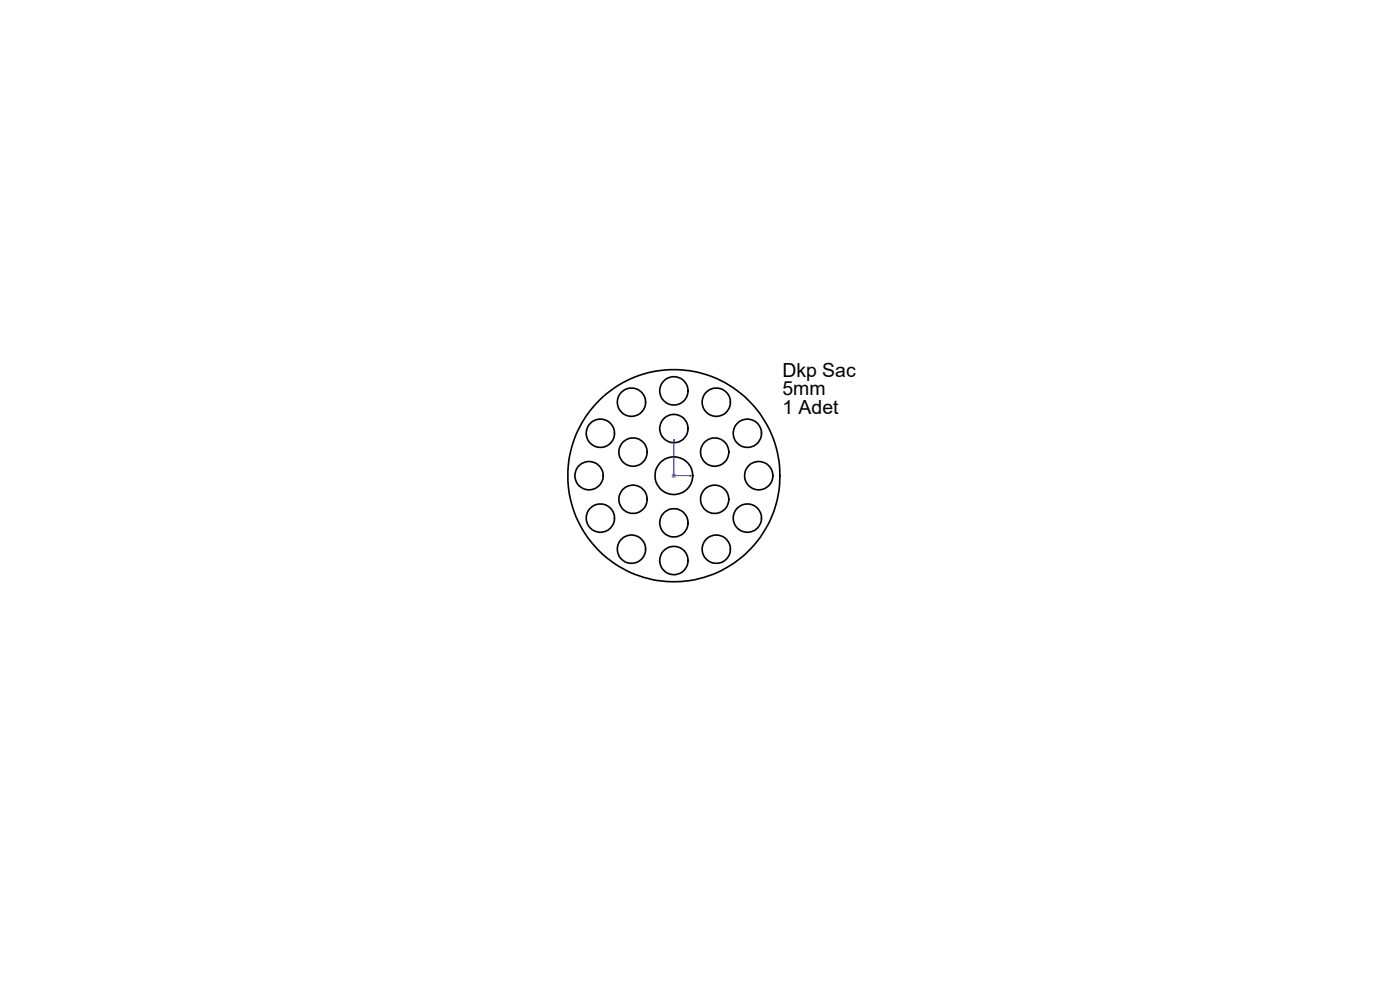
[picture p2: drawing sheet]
<svg xmlns="http://www.w3.org/2000/svg" width="297mm" height="210mm" viewBox="0 0 297 210" stroke-linecap="round" stroke-linejoin="round" font-family="sans-serif">
<defs><g id="words">
<g font-size="4.1">
<text x="166" y="79.9">Dkp Sac</text>
<text x="166" y="83.9">5mm</text>
<text x="166" y="87.9">1 Adet</text>
</g>
</g></defs>
<g fill="none" stroke="#000" stroke-width=".35">
<circle cx="127.4" cy="91.9" r="2.99"/>
<circle cx="133.9" cy="85.3" r="3"/>
<circle cx="134.3" cy="95.9" r="3"/>
<circle cx="143" cy="82.9" r="2.99"/>
<circle cx="143" cy="90.9" r="2.99"/>
<circle cx="151.6" cy="95.9" r="3"/>
<circle cx="151.9" cy="85.3" r="3"/>
<circle cx="158.5" cy="91.9" r="2.99"/>
<circle cx="125" cy="100.9" r="2.99"/>
<circle cx="127.3" cy="109.9" r="3"/>
<circle cx="134" cy="116.5" r="2.99"/>
<circle cx="134.3" cy="105.9" r="3"/>
<circle cx="142.9" cy="118.9" r="3"/>
<circle cx="143" cy="100.9" r="22.5"/>
<circle cx="143" cy="110.9" r="2.99"/>
<circle cx="143" cy="100.9" r="4"/>
<circle cx="151.6" cy="105.9" r="3"/>
<circle cx="151.9" cy="116.5" r="2.99"/>
<circle cx="158.5" cy="109.9" r="3"/>
<circle cx="161" cy="100.9" r="3"/>
</g>
<path d="M142.9 93.2l.2 .4h-.2zM142.9 93.2v7.7h3.9M146.4 100.8l.4 .1-.4 .1z" fill="none" stroke="#00f" stroke-width=".21"/>
<path d="M142.5 100.9h.9M142.6 100.5l.7 .8M142.9 100.4v1M143.3 100.5l-.7 .8" fill="none" stroke="#808080" stroke-width=".21"/>
<path d="M146.4 100.8l.4 .1-.4 .1zM142.9 93.2l.2 .4h-.2z" fill="#00f"/>
<use href="#words"/>
</svg>
